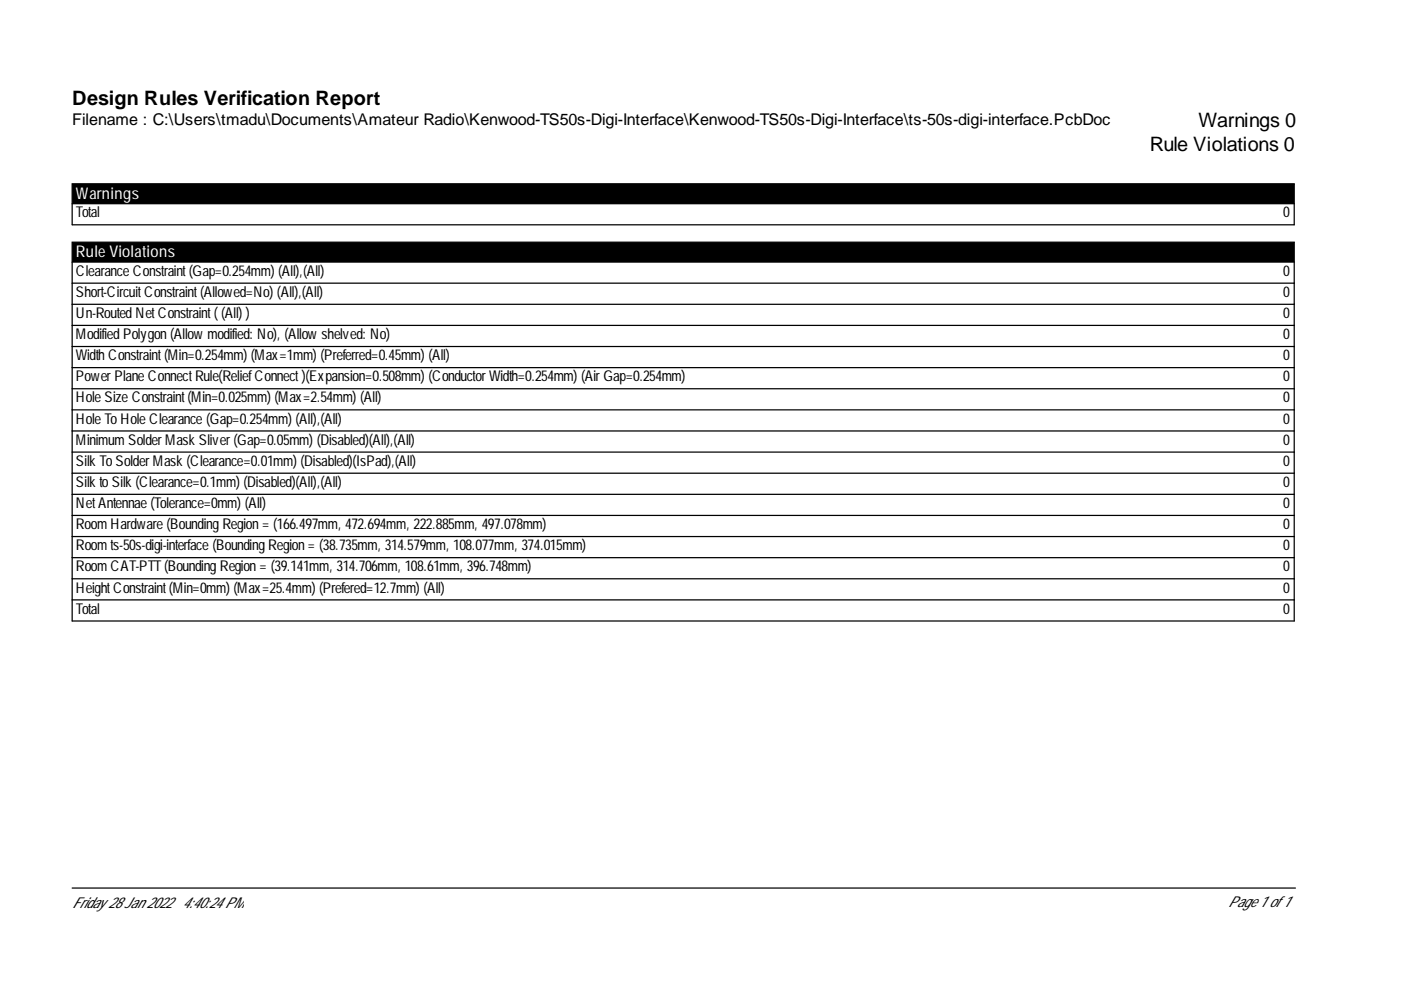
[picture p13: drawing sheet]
<svg xmlns="http://www.w3.org/2000/svg" width="297mm" height="210mm" viewBox="0 0 297 210" stroke-linecap="round" stroke-linejoin="round" font-family="sans-serif">
<defs><g id="words">
<g font-size="4.2">
<text x="15.3" y="22.2">Design Rules Verification Report</text>
<text x="254.1" y="27">Warnings 0</text>
<text x="243.8" y="32">Rule Violations 0</text>
</g>
<text font-size="3.4" x="15.3" y="26.5">Filename : C:\Users\tmadu\Documents\Amateur Radio\Kenwood-TS50s-Digi-Interface\Kenwood-TS50s-Digi-Interface\ts-50s-digi-interface.PcbDoc</text>
<g font-size="3.4" fill="#fff">
<text x="16.1" y="42.2">Warnings</text>
<text x="16.1" y="54.5">Rule Violations</text>
</g>
<g font-size="3.2">
<text x="16.1" y="46.1">Total</text>
<text x="272" y="46.1">0</text>
<text x="16.1" y="58.5">Clearance Constraint(Gap=0.254mm) (All),(All)</text>
<text x="272" y="58.5">0</text>
<text x="16.1" y="63">Short-CircuitConstraint(Allowed=No) (All),(All)</text>
<text x="272" y="63">0</text>
<text x="16.1" y="67.4">Un-Routed NetConstraint((All) )</text>
<text x="16.1" y="71.9">Modified Polygon (Allowmodified: No), (Allowshelved: No)</text>
<text x="272" y="67.4">0</text>
<text x="272" y="71.9">0</text>
<text x="16.1" y="76.4">Width Constraint(Min=0.254mm) (Max=1mm) (Preferred=0.45mm) (All)</text>
<text x="272" y="76.4">0</text>
<text x="16.1" y="80.9">PowerPlane ConnectRule(ReliefConnect)(Expansion=0.508mm) (ConductorWidth=0.254mm) (AirGap=0.254mm)</text>
<text x="272" y="80.9">0</text>
<text x="16.1" y="85.3">Hole Size Constraint(Min=0.025mm) (Max=2.54mm) (All)</text>
<text x="16.1" y="89.8">Hole ToHole Clearance (Gap=0.254mm) (All),(All)</text>
<text x="272" y="85.3">0</text>
<text x="272" y="89.8">0</text>
<text x="16.1" y="94.3">Minimum SolderMask Sliver(Gap=0.05mm) (Disabled)(All),(All)</text>
<text x="272" y="94.3">0</text>
<text x="16.1" y="98.8">Silk ToSolderMask (Clearance=0.01mm) (Disabled)(IsPad),(All)</text>
<text x="272" y="98.8">0</text>
<text x="16.1" y="103.2">Silk toSilk (Clearance=0.1mm) (Disabled)(All),(All)</text>
<text x="16.1" y="107.7">NetAntennae (Tolerance=0mm) (All)</text>
<text x="272" y="103.2">0</text>
<text x="272" y="107.7">0</text>
<text x="16.1" y="112.2">Room Hardware (Bounding Region = (166.497mm, 472.694mm, 222.885mm, 497.078mm)</text>
<text x="272" y="112.2">0</text>
<text x="16.1" y="116.7">Room ts-50s-digi-interface (Bounding Region = (38.735mm, 314.579mm, 108.077mm, 374.015mm)</text>
<text x="272" y="116.7">0</text>
<text x="16.1" y="121.2">Room CAT-PTT(Bounding Region = (39.141mm, 314.706mm, 108.61mm, 396.748mm)</text>
<text x="16.1" y="125.6">HeightConstraint(Min=0mm) (Max=25.4mm) (Prefered=12.7mm) (All)</text>
<text x="272" y="121.2">0</text>
<text x="272" y="125.6">0</text>
<text x="16.1" y="130.1">Total</text>
<text x="272" y="130.1">0</text>
<text x="15.3" y="192.5">Friday 28Jan 2022</text>
<text x="38.7" y="192.5">4:40:24PM</text>
<text x="260.4" y="192.2">Page 1 of1</text>
</g>
</g></defs>
<path d="M15.3 39h259.1v4.2h-259.1zM15.3 51.3h259.1v4.3h-259.1z" fill="#000" stroke="#000" stroke-width=".26"/>
<g fill="none" stroke="#000" stroke-width=".26">
<path d="M15.3 43.2v4.5h259.1v-4.5M15.3 55.6v76.1h259.1v-76.1M15.3 60h259.1M15.3 64.5h259.1M15.3 69h259.1M15.3 73.5h259.1M15.3 77.9h259.1M15.3 82.4h259.1M15.3 86.9h259.1M15.3 91.4h259.1M15.3 95.9h259.1M15.3 100.3h259.1"/>
<path d="M15.3 104.8h259.1M15.3 109.3h259.1M15.3 113.8h259.1M15.3 118.2h259.1M15.3 122.7h259.1M15.3 127.2h259.1M15.3 188.3h259.4"/>
</g>
<use href="#words"/>
</svg>
